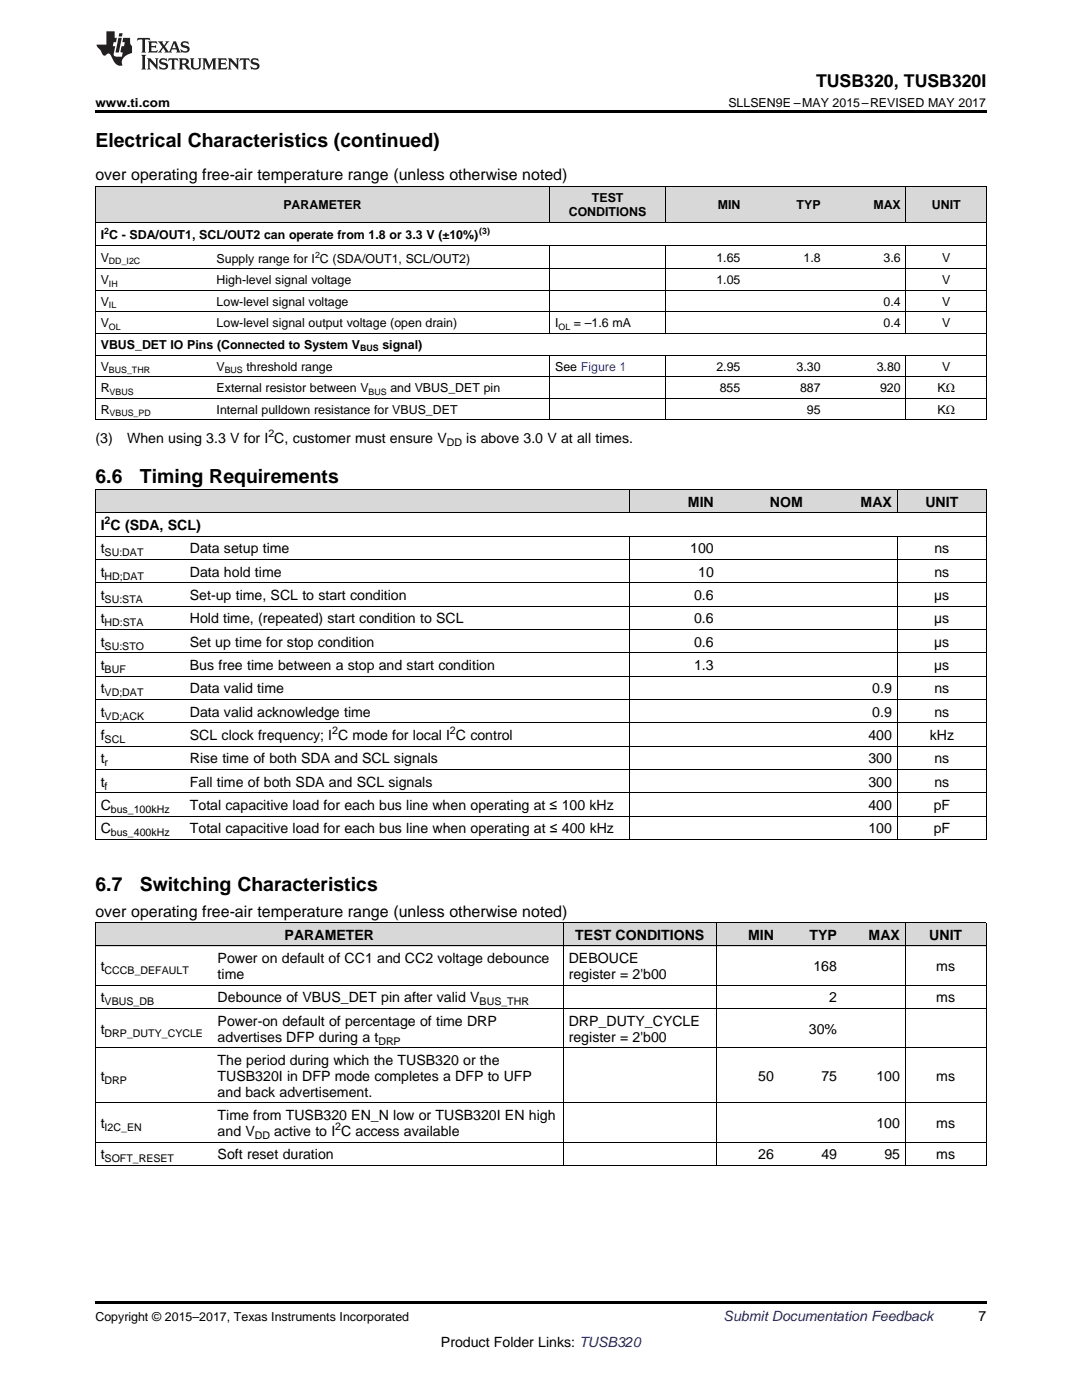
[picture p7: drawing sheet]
<svg xmlns="http://www.w3.org/2000/svg" width="216mm" height="279mm" viewBox="0 0 216 279" stroke-linecap="round" stroke-linejoin="round" font-family="sans-serif">
<defs><g id="words">
<g font-size="3.9">
<text x="19" y="29.3">Electrical Characteristics (continued)</text>
<text x="19" y="96.5">6.6</text>
<text x="27.9" y="96.5">Timing Requirements</text>
<text x="19" y="177.8">6.7</text>
<text x="27.9" y="177.8">Switching Characteristics</text>
</g>
<text font-size="3.5" x="162.8" y="17.3">TUSB320, TUSB320I</text>
<g font-size="3.2">
<text x="19" y="36">over operating free-air temperature range (unless otherwise noted)</text>
<text x="19" y="182.9">over operating free-air temperature range (unless otherwise noted)</text>
</g>
<g font-size="2.8">
<text x="19" y="88.4">(3)</text>
<text x="25.4" y="88.4">When using 3.3 V for I C, customer must ensure V</text>
<text x="93" y="88.4">is above 3.0 V at all times.</text>
<text x="137.3" y="101.1">MIN</text>
<text x="153.6" y="101.1">NOM</text>
<text x="171.7" y="101.1">MAX</text>
<text x="184.6" y="101.1">UNIT</text>
<text x="20.1" y="105.8">I C (SDA, SCL)</text>
<text x="20.1" y="110.5">t</text>
<text x="37.9" y="110.5">Data setup time</text>
<text x="137.7" y="110.5">100</text>
<text x="186.4" y="110.5">ns</text>
<text x="20.1" y="115.1">t</text>
<text x="20.1" y="119.8">t</text>
<text x="37.9" y="115.1">Data hold time</text>
<text x="37.9" y="119.8">Set-up time, SCL to start condition</text>
<text x="138.5" y="119.8">0.6</text>
<text x="139.3" y="115.1">10</text>
<text x="186.4" y="119.8">µs</text>
<text x="186.4" y="115.1">ns</text>
<text x="20.1" y="124.4">t</text>
<text x="37.9" y="124.4">Hold time, (repeated) start condition to SCL</text>
<text x="138.5" y="124.4">0.6</text>
<text x="186.4" y="124.4">µs</text>
<text x="20.1" y="129.1">t</text>
<text x="37.9" y="129.1">Set up time for stop condition</text>
<text x="138.5" y="129.1">0.6</text>
<text x="186.4" y="129.1">µs</text>
<text x="20.1" y="133.7">t</text>
<text x="37.9" y="133.7">Bus free time between a stop and start condition</text>
<text x="138.5" y="133.7">1.3</text>
<text x="186.4" y="133.7">µs</text>
<text x="20.1" y="138.4">t</text>
<text x="20.1" y="143.1">t</text>
<text x="37.9" y="138.4">Data valid time</text>
<text x="37.9" y="143.1">Data valid acknowledge time</text>
<text x="174.1" y="138.4">0.9</text>
<text x="174.1" y="143.1">0.9</text>
<text x="186.4" y="138.4">ns</text>
<text x="186.4" y="143.1">ns</text>
<text x="20.1" y="147.7">f</text>
<text x="37.9" y="147.7">SCL clock frequency; I C mode for local I C control</text>
<text x="173.3" y="147.7">400</text>
<text x="185.5" y="147.7">kHz</text>
<text x="20.1" y="152.4">t</text>
<text x="37.9" y="152.4">Rise time of both SDA and SCL signals</text>
<text x="173.3" y="152.4">300</text>
<text x="186.4" y="152.4">ns</text>
<text x="20.1" y="157">t</text>
<text x="20.1" y="161.7">C</text>
<text x="37.9" y="157">Fall time of both SDA and SCL signals</text>
<text x="37.9" y="161.7">Total capacitive load for each bus line when operating at ≤ 100 kHz</text>
<text x="173.3" y="157">300</text>
<text x="173.3" y="161.7">400</text>
<text x="186.3" y="161.7">pF</text>
<text x="186.4" y="157">ns</text>
<text x="20.1" y="166.3">C</text>
<text x="37.9" y="166.3">Total capacitive load for each bus line when operating at ≤ 400 kHz</text>
<text x="173.3" y="166.3">100</text>
<text x="186.3" y="166.3">pF</text>
<text x="56.8" y="187.6">PARAMETER</text>
<text x="114.8" y="187.6">TEST CONDITIONS</text>
<text x="149.3" y="187.6">MIN</text>
<text x="161.5" y="187.6">TYP</text>
<text x="173.3" y="187.6">MAX</text>
<text x="185.4" y="187.6">UNIT</text>
<text x="20.1" y="193.8">t</text>
<text x="43.4" y="192.2">Power on default of CC1 and CC2 voltage debounce</text>
<text x="43.4" y="195.4">time</text>
<text x="113.5" y="192.2">DEBOUCE</text>
<text x="113.5" y="195.4">register = 2'b00</text>
<text x="162.3" y="193.8">168</text>
<text x="186.8" y="193.8">ms</text>
<text x="20.1" y="200.1">t</text>
<text x="43.4" y="200.1">Debounce of VBUS_DET pin after valid V</text>
<text x="165.5" y="200.1">2</text>
<text x="186.8" y="200.1">ms</text>
<text x="20.1" y="206.3">t</text>
<text x="43.4" y="204.7">Power-on default of percentage of time DRP</text>
<text x="43.4" y="207.9">advertises DFP during a t</text>
<text x="113.5" y="204.7">DRP_DUTY_CYCLE</text>
<text x="113.5" y="207.9">register = 2'b00</text>
<text x="161.4" y="206.3">30%</text>
<text x="20.1" y="215.7">t</text>
<text x="43.4" y="212.5">The period during which the TUSB320 or the</text>
<text x="43.4" y="215.7">TUSB320I in DFP mode completes a DFP to UFP</text>
<text x="151.3" y="215.7">50</text>
<text x="163.9" y="215.7">75</text>
<text x="174.9" y="215.7">100</text>
<text x="186.8" y="215.7">ms</text>
<text x="43.4" y="218.9">and back advertisement.</text>
<text x="20.1" y="225.1">t</text>
<text x="43.4" y="223.6">Time from TUSB320 EN_N low or TUSB320I EN high</text>
<text x="43.4" y="226.7">and V</text>
<text x="54.7" y="226.7">active to I C access available</text>
<text x="174.9" y="225.1">100</text>
<text x="186.8" y="225.1">ms</text>
<text x="20.1" y="231.4">t</text>
<text x="43.4" y="231.4">Soft reset duration</text>
<text x="151.3" y="231.4">26</text>
<text x="163.9" y="231.4">49</text>
<text x="176.5" y="231.4">95</text>
<text x="186.8" y="231.4">ms</text>
<text x="195.3" y="263.6">7</text>
<text x="88" y="268.9">Product Folder Links: TUSB320</text>
</g>
<text font-size="2.8" fill="#0000c8" x="144.4" y="263.6">Submit Documentation Feedback</text>
<g font-size="2.5">
<text x="19" y="21.4">www.ti.com</text>
<text x="145.3" y="21.4">SLLSEN9E –MAY 2015–REVISED MAY 2017</text>
<text x="56.6" y="41.7">PARAMETER</text>
<text x="118.1" y="40.3">TEST</text>
<text x="143.2" y="41.7">MIN</text>
<text x="159" y="41.7">TYP</text>
<text x="174.3" y="41.7">MAX</text>
<text x="185.9" y="41.7">UNIT</text>
<text x="20.1" y="47.8">I C - SDA/OUT1, SCL/OUT2 can operate from 1.8 or 3.3 V (±10%)</text>
<text x="113.5" y="43.1">CONDITIONS</text>
<text x="20.1" y="52.2">V</text>
<text x="43.2" y="52.4">Supply range for I C (SDA/OUT1, SCL/OUT2)</text>
<text x="142.9" y="52.2">1.65</text>
<text x="160.3" y="52.2">1.8</text>
<text x="176.3" y="52.2">3.6</text>
<text x="188" y="52.2">V</text>
<text x="20.1" y="56.7">V</text>
<text x="43.2" y="56.7">High-level signal voltage</text>
<text x="142.9" y="56.7">1.05</text>
<text x="188" y="56.7">V</text>
<text x="20.1" y="61">V</text>
<text x="20.1" y="65.3">V</text>
<text x="43.2" y="61">Low-level signal voltage</text>
<text x="43.2" y="65.3">Low-level signal output voltage (open drain)</text>
<text x="110.8" y="65.3">I</text>
<text x="114.5" y="65.3">= –1.6 mA</text>
<text x="176.3" y="61">0.4</text>
<text x="176.3" y="65.3">0.4</text>
<text x="188" y="61">V</text>
<text x="188" y="65.3">V</text>
<text x="20.1" y="69.6">VBUS_DET IO Pins (Connected to System V</text>
<text x="76.3" y="69.6">signal)</text>
<text x="20.1" y="73.9">V</text>
<text x="43.2" y="73.9">V</text>
<text x="49.2" y="73.9">threshold range</text>
<text x="110.8" y="73.9">See Figure 1</text>
<text x="142.9" y="73.9">2.95</text>
<text x="159" y="73.9">3.30</text>
<text x="174.9" y="73.9">3.80</text>
<text x="188" y="73.9">V</text>
<text x="20.1" y="78.2">R</text>
<text x="20.1" y="82.5">R</text>
<text x="43.2" y="78.2">External resistor between V</text>
<text x="43.2" y="82.5">Internal pulldown resistance for VBUS_DET</text>
<text x="77.9" y="78.2">and VBUS_DET pin</text>
<text x="143.6" y="78.2">855</text>
<text x="159.6" y="78.2">887</text>
<text x="161" y="82.5">95</text>
<text x="175.6" y="78.2">920</text>
<text x="187.1" y="78.2">KΩ</text>
<text x="187.1" y="82.5">KΩ</text>
<text x="19" y="263.6">Copyright © 2015–2017, Texas Instruments Incorporated</text>
</g>
<g font-size="2.1">
<text x="53.6" y="87.3">2</text>
<text x="89.2" y="89">DD</text>
<text x="20.9" y="104.7">2</text>
<text x="20.9" y="111">SU:DAT</text>
<text x="20.9" y="115.7">HD;DAT</text>
<text x="20.9" y="120.3">SU:STA</text>
<text x="20.9" y="125">HD:STA</text>
<text x="20.9" y="129.6">SU:STO</text>
<text x="20.9" y="134.3">BUF</text>
<text x="20.9" y="139">VD;DAT</text>
<text x="20.9" y="143.6">VD;ACK</text>
<text x="20.9" y="148.3">SCL</text>
<text x="66.3" y="146.6">2</text>
<text x="89.8" y="146.6">2</text>
<text x="20.9" y="152.9">r</text>
<text x="20.9" y="157.6">f</text>
<text x="22.1" y="162.2">bus_100kHz</text>
<text x="22.1" y="166.9">bus_400kHz</text>
<text x="20.9" y="194.4">CCCB_DEFAULT</text>
<text x="20.9" y="200.6">VBUS_DB</text>
<text x="95.7" y="200.6">BUS_THR</text>
<text x="20.9" y="206.9">DRP_DUTY_CYCLE</text>
<text x="75.5" y="208.5">DRP</text>
<text x="20.9" y="216.3">DRP</text>
<text x="20.9" y="225.7">I2C_EN</text>
<text x="50.8" y="227.3">DD</text>
<text x="66.9" y="225.6">2</text>
<text x="20.9" y="232">SOFT_RESET</text>
</g>
<g font-size="1.8">
<text x="20.8" y="46.8">2</text>
<text x="95.6" y="46.8">(3)</text>
<text x="21.7" y="52.7">DD_I2C</text>
<text x="62.9" y="51.4">2</text>
<text x="21.7" y="57.2">IH</text>
<text x="21.7" y="61.5">IL</text>
<text x="21.7" y="65.8">OL</text>
<text x="111.4" y="65.8">OL</text>
<text x="71.9" y="70.1">BUS</text>
<text x="21.7" y="74.4">BUS_THR</text>
<text x="44.8" y="74.4">BUS</text>
<text x="21.9" y="78.7">VBUS</text>
<text x="21.9" y="83">VBUS_PD</text>
<text x="73.6" y="78.7">BUS</text>
</g>
</g></defs>
<g fill="#d8d8d8">
<path d="M19 184.2h23.4v4.6h-23.4z"/>
<path d="M42.4 184.2h70v4.6h-70z"/>
<path d="M112.4 184.2h30.5v4.6h-30.5z"/>
<path d="M142.9 184.2h12.6v4.6h-12.6z"/>
<path d="M155.5 184.2h12.6v4.6h-12.6z"/>
<path d="M168.1 184.2h12.6v4.6h-12.6z"/>
<path d="M180.7 184.2h16.1v4.6h-16.1z"/>
<path d="M19 97.8h17.8v4.6h-17.8z"/>
<path d="M36.8 97.8h88.9v4.6h-88.9z"/>
<path d="M125.7 97.8h17.8v4.6h-17.8z"/>
<path d="M143.5 97.8h17.8v4.6h-17.8z"/>
<path d="M161.3 97.8h17.8v4.6h-17.8z"/>
<path d="M179.1 97.8h17.7v4.6h-17.7z"/>
<path d="M19 37.3h23.2v7.1h-23.2z"/>
<path d="M42.2 37.3h67.5v7.1h-67.5z"/>
<path d="M109.7 37.3h23.1v7.1h-23.1z"/>
<path d="M132.8 37.3h16v7.1h-16z"/>
<path d="M148.8 37.3h16v7.1h-16z"/>
<path d="M164.8 37.3h16v7.1h-16z"/>
<path d="M180.8 37.3h16v7.1h-16z"/>
</g>
<path d="M19 22h177.8v.5h-177.8zM19 167.6h.2zM125.6 167.6h.1zM179 167.6h.1zM196.7 167.6h.1zM19 259.7h177.8v.5h-177.8z" fill="#000"/>
<g fill="none" stroke="#000" stroke-width=".2">
<path d="M19 37.2h177.8v46.6M19.1 37.2v46.6M109.7 37.2v7.2M132.8 37.2v7.2M180.8 37.2v7.2M19 57.9h177.8M19 53.6h177.8M19 49h177.8M19 44.3h177.8M109.7 49v17.6M132.8 49v17.6M180.8 49v17.6"/>
<path d="M19 79.5h177.8M19 75.2h177.8M19 70.9h177.8M19 66.6h177.8M19 62.2h177.8M109.7 70.9v12.9M132.8 70.9v12.9M180.8 70.9v12.9M19 97.7h177.8M19 83.8h177.8M19.1 97.7v69.9M125.7 97.7v4.7"/>
<path d="M179 97.7v4.7M196.8 97.7v69.9M19 116.3h177.8M19 111.7h177.8M19 107h177.8M19 102.4h177.8M125.7 107v60.6M179 107v60.6M19 139.6h177.8M19 135h177.8M19 130.3h177.8M19 125.6h177.8"/>
<path d="M19 121h177.8M19 158.2h177.8M19 153.6h177.8M19 148.9h177.8M19 144.3h177.8M19 167.6h177.8M19 162.9h177.8M19 196.6h177.8M19 188.8h177.8M19 184.1h177.8M19.1 184.2v48.5M112.4 184.2v48.5"/>
<path d="M142.9 184.2v48.5M180.6 184.2v48.5M196.8 184.2v48.5M19 209.1h177.8M19 201.3h177.8M19 232.6h177.8M19 227.9h177.8M19 220.1h177.8"/>
</g>
<g fill="#231f20">
<path d="M27.5 7.6l-.1 .5 .4-.2h.6v.1v2.1l-.2 .4h1l-.3-.4v-2.1l.1-.1h.5l.5 .2-.2-.5zM29.5 8.3l.2 .3v1.5l-.2 .4h1.8l.2-.6a1.04 1.04 0 0 1-1.3 .2v-.7h.6l.3 .2v-.6l-.3 .2h-.6v-.6l.8-.1 .4 .3-.2-.5zM31.5 8.3l.9 1.1-.9 1.1h.8l-.2-.2 .5-.7 .4 .7-.2 .2h1.5l-.1-.2 .1-.4h.9l.1 .4-.2 .2h1l-.3-.3-.7-1.9h-.5l-.9 2-.8-1 .9-1h-.8l.1 .3-.3 .5-.4-.6 .2-.2zM34.7 8.6l.4 1h-.7zM36.3 8.4a.63 .63 0 0 0-.2 .7 .63 .63 0 0 0 .6 .4l.6 .2 .1 .2a.75 .75 0 0 1-.7 .4 .75 .75 0 0 1-.6-.5l.1 .7 .1-.1a1.11 1.11 0 0 0 1.5-.6 1.13 1.13 0 0 0-1.2-.8l-.1-.4a1.04 1.04 0 0 1 1.2 .2l-.2-.5-.1 .1-.5-.2zM28.2 10.9l.2 .4v2.2l-.2 .4h1l-.3-.4v-2.2l.3-.4zM29.3 11.6l.3 .4v1.5l-.3 .4h.8l-.2-.4v-1.3l1.5 1.7v-1.9l.2-.4h-.7l.2 .4v.9l-1.1-1.3zM32 11.8a.62 .62 0 0 0-.2 .7 .62 .62 0 0 0 .6 .4l.6 .1 .1 .3a.76 .76 0 0 1-.7 .3 .76 .76 0 0 1-.6-.4l.1 .7 .1-.1a1.11 1.11 0 0 0 1.5-.6 1.13 1.13 0 0 0-1.2-.8l-.1-.4a1.04 1.04 0 0 1 1.2 .2l-.2-.6-.1 .1-.5-.1zM33.7 11.6l-.2 .6a.61 .61 0 0 1 .8-.3v1.6l-.2 .4h.9l-.2-.4v-1.6a.63 .63 0 0 1 .8 .3l-.2-.6zM35.6 11.6l.3 .4v1.5l-.3 .4h1l-.2-.2v-.8l.5 .2a.76 .76 0 0 0 1.2 .7l-1-1a.58 .58 0 0 0 .6-.5 .58 .58 0 0 0-.5-.6zM36.4 11.9h.1a.45 .45 0 0 1 .5 .1 .45 .45 0 0 1 .1 .5l-.7 .2zM37.9 11.6l.2 .2a2.17 2.17 0 0 0 .3 1.9 .99 .99 0 0 0 1.6-.6v-1.1l.2-.4h-.7l.2 .2a1.92 1.92 0 0 1-.2 1.8 .6 .6 0 0 1-.9-.5v-1.1l.2-.4zM40.4 11.6l.2 .4v1.5l-.2 .4h.7l-.2-.4v-1.4l.8 1.8 .8-1.8v1.4l-.2 .4h.9l-.2-.4v-1.5l.2-.4h-.8l-.6 1.5-.6-1.5zM43.4 11.6l.2 .4v1.5l-.2 .4h1.8l.2-.6a1.04 1.04 0 0 1-1.3 .1v-.6h.5l.4 .2v-.6l-.4 .2h-.5v-.7h.8l.3 .3-.1-.6zM45.5 11.6l.2 .4v1.5l-.2 .4h.7l-.2-.4v-1.3l1.5 1.7v-1.9l.2-.4h-.7l.2 .4v.9l-1.1-1.3zM47.9 11.6l-.1 .6a.61 .61 0 0 1 .8-.3v1.6l-.3 .4h1l-.3-.4 .1-1.6a.63 .63 0 0 1 .7 .3l-.1-.6zM50.2 11.8a.62 .62 0 0 0-.2 .7 .62 .62 0 0 0 .6 .4l.6 .1 .2 .3a.76 .76 0 0 1-.8 .3 .76 .76 0 0 1-.6-.4l.1 .7 .2-.1a1.11 1.11 0 0 0 1.5-.6 1.13 1.13 0 0 0-1.3-.8l-.1-.4a1.04 1.04 0 0 1 1.2 .2l-.1-.6-.2 .1-.5-.1z"/>
<path d="M21.2 6.3v2.6h-1.9l.1 .4 .7 .9a.91 .91 0 0 0 1 .8 .56 .56 0 0 1 .5-.3 .56 .56 0 0 1 .5 .3l.4 .8a1.53 1.53 0 0 0 1.9 1.2 1.54 1.54 0 0 1 1-2.1l.9-.3v-1.4a1.52 1.52 0 0 1-.3-1.6h-1.4l-.2 .8h.5l-.2 .8h-.4l-.2 1v.2l.4 .1-.2 .8a1.93 1.93 0 0 1-1.6-.3l.3-1.8h-.5l.2-.8h.4l.2-.8h-.4v-1.3zM23.6 7.6l-.6 2.9h.7l.6-2.9zM23.8 6.6l-.1 .7h.6l.2-.7z"/>
</g>
<use href="#words"/>
</svg>
